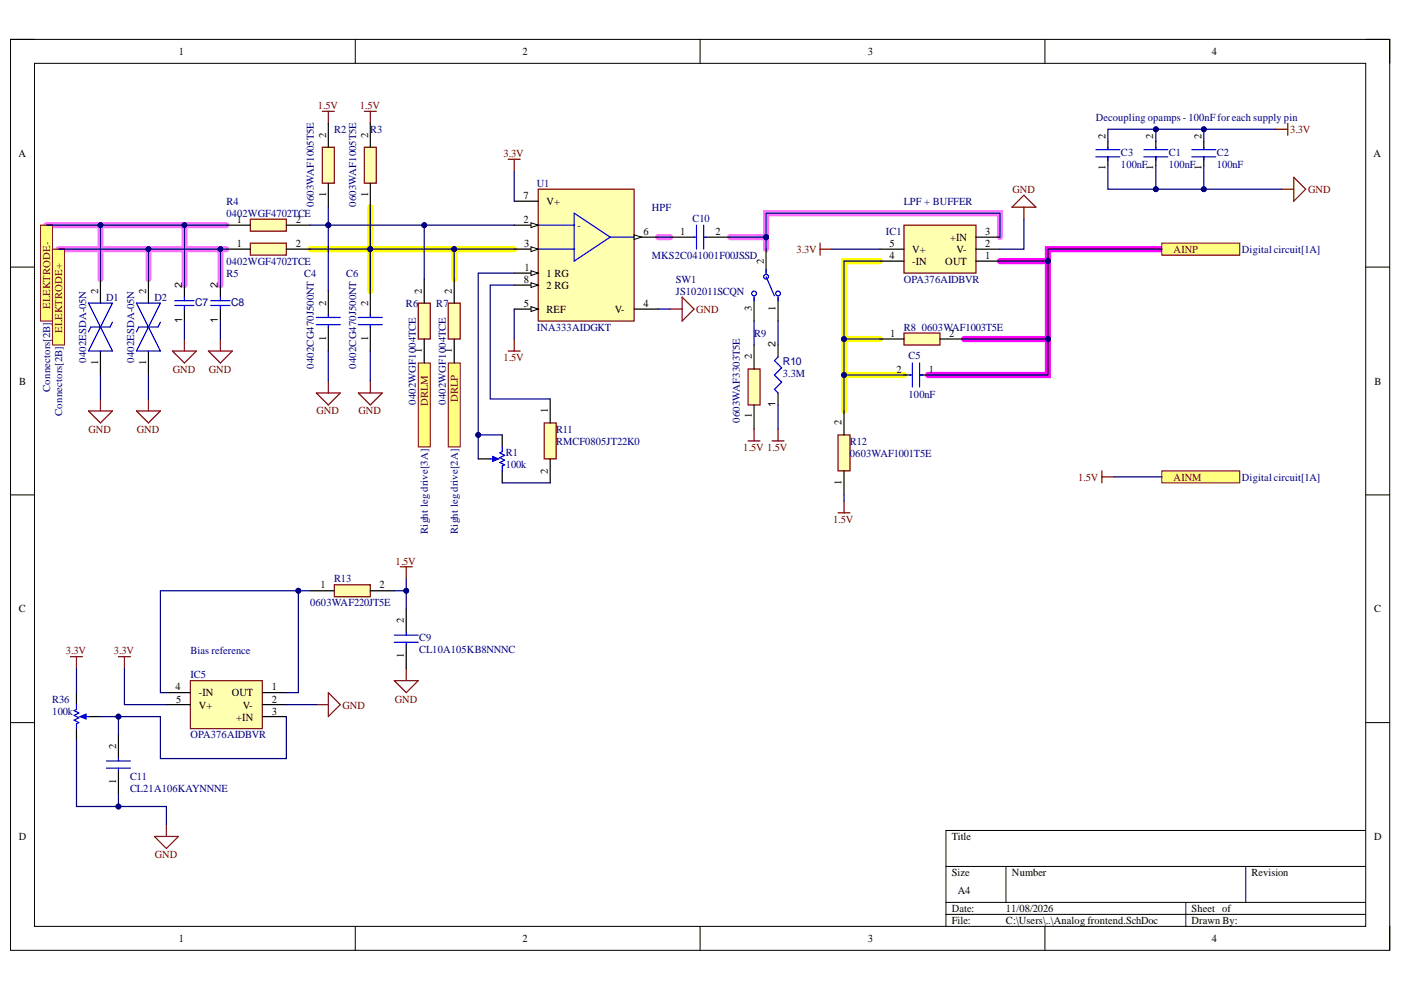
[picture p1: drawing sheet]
<svg xmlns="http://www.w3.org/2000/svg" width="297mm" height="210mm" viewBox="0 0 297 210" stroke-linecap="round" stroke-linejoin="round" font-family="sans-serif">
<defs><g id="words">
<g font-size="2.3">
<text x="37.9" y="11.7">1</text>
<text x="110.8" y="11.7">2</text>
<text x="184" y="11.7">3</text>
<text x="257" y="11.7">4</text>
<text x="3.9" y="33.3">A</text>
<text x="291.2" y="33.3">A</text>
<text x="50.2" y="47.3">1</text>
<text x="62.7" y="47.3">2</text>
<text x="111" y="47.3">2</text>
<text x="111" y="42.2">7</text>
<text x="115.9" y="43.5">V+</text>
<text x="50.2" y="52.4">1</text>
<text x="62.7" y="52.4">2</text>
<text x="111.1" y="52.4">3</text>
<text x="136.4" y="49.8">6</text>
<text x="144.2" y="49.8">1</text>
<text x="151.7" y="49.8">2</text>
<text x="188.6" y="52.4">5</text>
<text x="193.4" y="53.6">V+</text>
<text x="201.4" y="51.1">+IN</text>
<text x="202.8" y="53.6">V-</text>
<text x="208.9" y="52.4">2</text>
<text x="208.9" y="49.8">3</text>
<text x="111" y="60">8</text>
<text x="111.2" y="57.4">1</text>
<text x="115.9" y="58.7">1 RG</text>
<text x="188.6" y="54.9">4</text>
<text x="193.4" y="56.2">-IN</text>
<text x="200.4" y="56.2">OUT</text>
<text x="208.9" y="54.9">1</text>
<text x="111" y="65">5</text>
<text x="115.9" y="61.2">2 RG</text>
<text x="136.4" y="65">4</text>
<text x="115.9" y="66.3">REF</text>
<text x="130.3" y="66.3">V-</text>
<text x="188.7" y="71.4">1</text>
<text x="201.3" y="71.4">2</text>
<text x="4.1" y="81.5">B</text>
<text x="190.1" y="79">2</text>
<text x="197" y="79">1</text>
<text x="291.4" y="81.5">B</text>
<text x="68" y="124.8">1</text>
<text x="80.5" y="124.8">2</text>
<text x="4" y="129.8">C</text>
<text x="291.3" y="129.8">C</text>
<text x="37.2" y="146.3">4</text>
<text x="37.3" y="149">5</text>
<text x="42.2" y="147.6">-IN</text>
<text x="49.2" y="147.6">OUT</text>
<text x="57.6" y="146.3">1</text>
<text x="57.6" y="149">2</text>
<text x="42.2" y="150.2">V+</text>
<text x="50.1" y="152.8">+IN</text>
<text x="51.5" y="150.2">V-</text>
<text x="57.6" y="151.5">3</text>
<text x="4" y="178.1">D</text>
<text x="201.8" y="178.1">Title</text>
<text x="291.3" y="178.1">D</text>
<text x="201.8" y="185.8">Size</text>
<text x="214.6" y="185.8">Number</text>
<text x="265.3" y="185.8">Revision</text>
<text x="203" y="189.6">A4</text>
<text x="201.8" y="193.4">Date:</text>
<text x="201.8" y="195.9">File:</text>
<text x="213.3" y="193.4">11/08/2026</text>
<text x="213.3" y="195.9">C:\Users\..\Analog frontend.SchDoc</text>
<text x="252.6" y="193.4">Sheet of</text>
<text x="252.6" y="195.9">Drawn By:</text>
<text x="37.9" y="199.7">1</text>
<text x="110.8" y="199.7">2</text>
<text x="184" y="199.7">3</text>
<text x="257" y="199.7">4</text>
</g>
<g font-size="2.3" fill="#800000">
<text x="67.4" y="23.1">1.5V</text>
<text x="76.3" y="23.1">1.5V</text>
<text x="273.6" y="28.2">3.3V</text>
<text x="106.7" y="33.3">3.3V</text>
<text x="214.6" y="40.9">GND</text>
<text x="277.4" y="40.9">GND</text>
<text x="168.9" y="53.6">3.3V</text>
<text x="248.8" y="53.6">AINP</text>
<text x="147.6" y="66.3">GND</text>
<text x="106.7" y="76.5">1.5V</text>
<text x="36.6" y="79">GND</text>
<text x="44.3" y="79">GND</text>
<text x="67.1" y="87.9">GND</text>
<text x="76" y="87.9">GND</text>
<text x="18.8" y="91.8">GND</text>
<text x="29" y="91.8">GND</text>
<text x="157.6" y="95.6">1.5V 1.5V</text>
<text x="228.6" y="101.9">1.5V</text>
<text x="248.8" y="101.9">AINM</text>
<text x="176.6" y="110.8">1.5V</text>
<text x="83.9" y="119.7">1.5V</text>
<text x="14" y="138.7">3.3V</text>
<text x="24.1" y="138.7">3.3V</text>
<text x="83.7" y="149">GND</text>
<text x="72.6" y="150.2">GND</text>
<text x="32.8" y="182">GND</text>
</g>
<g font-size="2.3" fill="#000080">
<text x="70.8" y="28.2">R2</text>
<text x="78.5" y="28.2">R3</text>
<text x="232.3" y="25.6">Decoupling opamps - 100nF for each supply pin</text>
<text x="237.7" y="35.6">100nF</text>
<text x="237.7" y="33.1">C3</text>
<text x="247.8" y="35.6">100nF</text>
<text x="247.8" y="33.1">C1</text>
<text x="258" y="35.6">100nF</text>
<text x="258" y="33.1">C2</text>
<text x="113.8" y="39.7">U1</text>
<text x="48" y="43.5">R4</text>
<text x="48" y="46">0402WGF4702TCE</text>
<text x="138.2" y="44.7">HPF</text>
<text x="146.8" y="47">C10</text>
<text x="191.6" y="43.5">LPF + BUFFER</text>
<text x="122.5" y="48.5">-</text>
<text x="187.8" y="49.8">IC1</text>
<text x="263.3" y="53.6">Digital circuit[1A]</text>
<text x="48" y="58.7">R5</text>
<text x="48" y="56.2">0402WGF4702TCE</text>
<text x="64.5" y="58.7">C4</text>
<text x="73.4" y="58.7">C6</text>
<text x="138.2" y="54.9">MKS2C041001F00JSSD</text>
<text x="143.3" y="60">SW1</text>
<text x="191.6" y="60">OPA376AIDBVR</text>
<text x="22.5" y="63.8">D1</text>
<text x="32.8" y="63.8">D2</text>
<text x="41.4" y="64.8">C7</text>
<text x="49" y="64.8">C8</text>
<text x="86.1" y="65">R6</text>
<text x="92.5" y="65">R7</text>
<text x="143.3" y="62.5">JS102011SCQN</text>
<text x="113.8" y="70.1">INA333AIDGKT</text>
<text x="159.9" y="71.4">R9</text>
<text x="191.6" y="70.1">R8</text>
<text x="195.4" y="70.1">0603WAF1003T5E</text>
<text x="166" y="77.5">R10</text>
<text x="192.6" y="76.2">C5</text>
<text x="166" y="80">3.3M</text>
<text x="192.6" y="84.3">100nF</text>
<text x="117.9" y="91.8">R11</text>
<text x="117.9" y="94.3">RMCF0805JT22K0</text>
<text x="180.2" y="94.3">R12</text>
<text x="107.2" y="99.1">100k</text>
<text x="107.2" y="96.6">R1</text>
<text x="180.2" y="96.8">0603WAF1001T5E</text>
<text x="263.3" y="101.9">Digital circuit[1A]</text>
<text x="70.8" y="123.5">R13</text>
<text x="65.8" y="128.6">0603WAF220JT5E</text>
<text x="88.9" y="135.9">C9</text>
<text x="40.4" y="138.7">Bias reference</text>
<text x="40.4" y="143.8">IC5</text>
<text x="88.9" y="138.5">CL10A105KB8NNNC</text>
<text x="11.1" y="149">R36</text>
<text x="11.1" y="151.5">100k</text>
<text x="40.4" y="156.6">OPA376AIDBVR</text>
<text x="27.6" y="165.5">C11</text>
<text x="27.6" y="168">CL21A106KAYNNNE</text>
</g>
<g font-size="2.2">
<text x="69.1" y="29.2" transform="rotate(-90 69.1 29.2)">2</text>
<text x="78" y="29.2" transform="rotate(-90 78 29.2)">2</text>
<text x="234.4" y="29.4" transform="rotate(-90 234.4 29.4)">2</text>
<text x="244.5" y="29.4" transform="rotate(-90 244.5 29.4)">2</text>
<text x="254.8" y="29.4" transform="rotate(-90 254.8 29.4)">2</text>
<text x="69.1" y="41.8" transform="rotate(-90 69.1 41.8)">1</text>
<text x="78" y="41.8" transform="rotate(-90 78 41.8)">1</text>
<text x="234.4" y="36.1" transform="rotate(-90 234.4 36.1)">1</text>
<text x="244.5" y="36.1" transform="rotate(-90 244.5 36.1)">1</text>
<text x="254.8" y="36.1" transform="rotate(-90 254.8 36.1)">1</text>
<text x="161.9" y="55.9" transform="rotate(-90 161.9 55.9)">2</text>
<text x="20.8" y="62.3" transform="rotate(-90 20.8 62.3)">2</text>
<text x="31" y="62.3" transform="rotate(-90 31 62.3)">2</text>
<text x="38.6" y="61" transform="rotate(-90 38.6 61)">2</text>
<text x="46.2" y="61" transform="rotate(-90 46.2 61)">2</text>
<text x="69.1" y="64.8" transform="rotate(-90 69.1 64.8)">2</text>
<text x="78" y="64.8" transform="rotate(-90 78 64.8)">2</text>
<text x="89.5" y="62.3" transform="rotate(-90 89.5 62.3)">2</text>
<text x="95.8" y="62.3" transform="rotate(-90 95.8 62.3)">2</text>
<text x="159.4" y="66" transform="rotate(-90 159.4 66)">3</text>
<text x="164.5" y="65.9" transform="rotate(-90 164.5 65.9)">1</text>
<text x="38.6" y="68.4" transform="rotate(-90 38.6 68.4)">1</text>
<text x="46.2" y="68.4" transform="rotate(-90 46.2 68.4)">1</text>
<text x="20.8" y="77.3" transform="rotate(-90 20.8 77.3)">1</text>
<text x="31" y="77.3" transform="rotate(-90 31 77.3)">1</text>
<text x="69.1" y="72.2" transform="rotate(-90 69.1 72.2)">1</text>
<text x="78" y="72.2" transform="rotate(-90 78 72.2)">1</text>
<text x="89.5" y="74.8" transform="rotate(-90 89.5 74.8)">1</text>
<text x="95.8" y="74.8" transform="rotate(-90 95.8 74.8)">1</text>
<text x="159.4" y="76.2" transform="rotate(-90 159.4 76.2)">2</text>
<text x="164.5" y="73.7" transform="rotate(-90 164.5 73.7)">2</text>
<text x="116.1" y="87.6" transform="rotate(-90 116.1 87.6)">1</text>
<text x="159.4" y="88.7" transform="rotate(-90 159.4 88.7)">1</text>
<text x="164.5" y="86.2" transform="rotate(-90 164.5 86.2)">1</text>
<text x="178.4" y="90.2" transform="rotate(-90 178.4 90.2)">2</text>
<text x="116.1" y="100.4" transform="rotate(-90 116.1 100.4)">2</text>
<text x="178.4" y="102.8" transform="rotate(-90 178.4 102.8)">1</text>
<text x="85.7" y="132.1" transform="rotate(-90 85.7 132.1)">2</text>
<text x="85.7" y="139.6" transform="rotate(-90 85.7 139.6)">1</text>
<text x="24.6" y="158.8" transform="rotate(-90 24.6 158.8)">2</text>
<text x="24.6" y="166.3" transform="rotate(-90 24.6 166.3)">1</text>
</g>
<g font-size="2.2" fill="#000080">
<text x="66.5" y="43.9" transform="rotate(-90 66.5 43.9)">0603WAF1005T5E</text>
<text x="75.5" y="43.9" transform="rotate(-90 75.5 43.9)">0603WAF1005T5E</text>
<text x="18.3" y="77" transform="rotate(-90 18.3 77)">0402ESDA-05N</text>
<text x="28.4" y="77" transform="rotate(-90 28.4 77)">0402ESDA-05N</text>
<text x="10.7" y="83.1" transform="rotate(-90 10.7 83.1)">Connectors[2B]</text>
<text x="66.5" y="78.2" transform="rotate(-90 66.5 78.2)">0402CG470J500NT</text>
<text x="75.5" y="78.2" transform="rotate(-90 75.5 78.2)">0402CG470J500NT</text>
<text x="13.2" y="88.1" transform="rotate(-90 13.2 88.1)">Connectors[2B]</text>
<text x="88.2" y="85.9" transform="rotate(-90 88.2 85.9)">0402WGF1004TCE</text>
<text x="94.5" y="85.9" transform="rotate(-90 94.5 85.9)">0402WGF1004TCE</text>
<text x="156.8" y="89.7" transform="rotate(-90 156.8 89.7)">0603WAF3303T5E</text>
<text x="90.7" y="113.2" transform="rotate(-90 90.7 113.2)">Right leg drive[3A]</text>
<text x="97.1" y="113.2" transform="rotate(-90 97.1 113.2)">Right leg drive[2A]</text>
</g>
<g font-size="2.2" fill="#800000">
<text x="10.7" y="65.5" transform="rotate(-90 10.7 65.5)">ELEKTRODE-</text>
<text x="13.2" y="70.6" transform="rotate(-90 13.2 70.6)">ELEKTRODE+</text>
<text x="90.7" y="86.1" transform="rotate(-90 90.7 86.1)">DRLM</text>
<text x="97.1" y="85.3" transform="rotate(-90 97.1 85.3)">DRLP</text>
</g>
</g></defs>
<path d="M2.2 8.4h292.4v193.1h-292.4z" fill="none" stroke="#000" stroke-width=".21"/>
<path d="M7.3 13.4h282.3v183h-282.3z" fill-rule="evenodd" fill="#fff"/>
<g fill="none" stroke="#000" stroke-width=".21">
<path d="M2.2 8.3h5.1M7.3 13.4h282.3v183h-282.3zM75.3 8.3v5.1M148.4 8.3v5.1M221.5 8.4v5M289.6 8.4h5v5M2.2 56.6h5.1M289.6 56.6h5M2.2 104.9h5.1M289.6 104.9h5M2.2 153.2h5.1M289.6 153.2h5"/>
<path d="M289.6 176.1h-89v20.3M75.3 196.4v5.1M148.4 196.4v5.1M200.6 183.7h89M200.6 191.3h89M200.6 193.9h89M213.3 183.7v7.6M221.5 196.4v5.1M251.4 191.3v5.1M264.1 183.7v7.6M294.6 196.4v5.1"/>
</g>
<path d="M65.8 52.8h30.5v6.4M78.5 43.9v17.8M96.3 52.8h12.7M186.6 55.4h-7.7v31.7M178.9 71.9h7.7M178.9 79.5h12.8" fill="none" stroke="#ff0" stroke-width="1.3"/>
<path d="M212 55.4h10.2M246.3 52.8h-24.1v26.7h-25.4M204.4 71.9h17.8" fill="none" stroke="#f0f" stroke-width="1.3"/>
<path d="M9.9 47.7h38.1M12.4 52.8h34.3v7.6M21.3 47.7v11.5M31.5 52.8v6.4M39.1 47.7v12.7M46.7 52.8h1.3M139.5 50.3h2.6M154.8 50.3h7.6M162.4 50.3v-5.1h49.6v5.1M162.4 50.3v2.5" fill="none" stroke="#ff6eff" stroke-width="1.3"/>
<path d="M8.6 47.7h2.5v20.4h-2.5z" fill-rule="evenodd" fill="#ffff80"/>
<path d="M8.6 47.7h2.5v20.4h-2.5z" fill="none" stroke="#800000" stroke-width=".21"/>
<path d="M11.1 52.8h2.6v20.4h-2.6z" fill-rule="evenodd" fill="#ffff80"/>
<path d="M11.1 52.8h2.6v20.4h-2.6z" fill="none" stroke="#800000" stroke-width=".21"/>
<path d="M246.3 51.5h16.6v2.6h-16.6z" fill-rule="evenodd" fill="#ffff80"/>
<path d="M246.3 51.5h16.6v2.6h-16.6z" fill="none" stroke="#800000" stroke-width=".21"/>
<path d="M246.3 99.8h16.6v2.6h-16.6z" fill-rule="evenodd" fill="#ffff80"/>
<path d="M246.3 99.8h16.6v2.6h-16.6z" fill="none" stroke="#800000" stroke-width=".21"/>
<path d="M95 77h2.6v17.8h-2.6z" fill-rule="evenodd" fill="#ffff80"/>
<path d="M95 77h2.6v17.8h-2.6z" fill="none" stroke="#800000" stroke-width=".21"/>
<path d="M88.7 77h2.5v17.8h-2.5z" fill-rule="evenodd" fill="#ffff80"/>
<path d="M88.7 77h2.5v17.8h-2.5z" fill="none" stroke="#800000" stroke-width=".21"/>
<path d="M274.3 37.6l2.5 2.5-2.5 2.6zM271.8 40.1h2.5M32.7 177.4h5.1l-2.5 2.5zM35.3 174.8v2.6" fill="none" stroke="#800000" stroke-width=".26"/>
<path d="M245.1 30v1.5M245.1 33.3v1.7M255.2 30v1.5M255.2 33.3v1.7M16.2 146.9v2.5M16.2 154.5v2.5M18.8 151.9h2.5" fill="none" stroke="#000" stroke-width=".26"/>
<path d="M242.5 33.3h5.1M242.5 31.7h5.1M245.1 31.2v.3M245.1 33.3v.7M252.7 33.3h5.1M252.7 31.7h5.1M255.2 31.2v.3M255.2 33.3v.7M17.5 151.9h1.3" fill="none" stroke="#00f" stroke-width=".26"/>
<path d="M17 151.9l1.2-.5v1z" fill="#00f"/>
<g fill="none" stroke="#00f" stroke-width=".26">
<path d="M232.3 33.3h5.1M232.3 31.7h5.1M234.9 31.2v.3M234.9 33.3v.7M162.4 58.7l1.8 4M162.4 57.1v.8M159.9 63v.8M165 63v.8M103.9 97.3h1.3M16.2 149.4v1l-.5 .3 1 .5-1 .5 1 .5-1 .5 1 .5-.5 .3v1M17 151.9l1.2-.5v1z"/>
<circle cx="162.4" cy="58.7" r=".51"/>
<circle cx="159.9" cy="62.2" r=".51"/>
<circle cx="165" cy="62.2" r=".51"/>
</g>
<path d="M234.9 30v1.5M234.9 33.3v1.7M162.4 52.8v5.1M159.9 63v5.1M165 63v5.1M101.4 97.3h2.5M106.5 92.2v2.6M106.5 99.8v2.6" fill="none" stroke="#000" stroke-width=".26"/>
<g fill="none" stroke="#800000" stroke-width=".26">
<path d="M68.3 23.6h2.6M69.6 23.6v2.5M77.2 23.6h2.6M78.5 23.6v2.5M107.8 33.8h2.5M109 33.8v2.5M270.5 27.4h2.5M273 26.1v2.6M173.9 51.5v2.6M173.9 52.8h2.5M214.5 43.9l2.6-2.5 2.5 2.5zM217.1 43.9v2.6"/>
<path d="M36.6 74.4h5l-2.5 2.6zM39.1 71.9v2.5M44.2 74.4h5.1l-2.6 2.6zM46.7 71.9v2.5M107.8 74.4h2.5M109 71.9v2.5M142.1 65.5h2.5M144.6 63l2.6 2.5-2.6 2.6zM18.8 87.1h5l-2.5 2.6zM21.3 84.6v2.5M28.9 87.1h5.1l-2.5 2.6zM31.5 84.6v2.5"/>
<path d="M67.1 83.3h5l-2.5 2.6zM69.6 80.8v2.5M76 83.3h5.1l-2.6 2.6zM78.5 80.8v2.5M158.6 93.5h2.5M159.9 90.9v2.6M163.7 93.5h2.5M165 90.9v2.6M233.6 99.8v2.6M177.7 108.7h2.5M178.9 106.2v2.5M233.6 101.1h2.6"/>
<path d="M14.9 139.2h2.6M16.2 139.2v2.6M25.1 139.2h2.6M26.4 139.2v2.6M84.9 120.2h2.5M86.1 120.2v2.5M67.1 149.4h2.5M69.6 146.9l2.5 2.5-2.5 2.5zM83.6 144.3h5.1l-2.6 2.6zM86.1 141.8v2.5"/>
</g>
<path d="M104.4 96.8l1.3 .5-1.3 .5z" fill="#00f"/>
<path d="M192.9 79.5h.3M193.4 77v5.1M195 77v5.1M195 79.5h.7M104.4 96.8l1.3 .5-1.3 .5zM106.5 94.8v1l-.5 .2 1 .5-1 .5 1 .6-1 .5 1 .5-.5 .2v1" fill="none" stroke="#00f" stroke-width=".26"/>
<path d="M191.7 79.5h1.5M195 79.5h1.8" fill="none" stroke="#000" stroke-width=".26"/>
<path d="M191.7 47.7h15.2v10.2h-15.2z" fill-rule="evenodd" fill="#ffffb0"/>
<path d="M191.7 47.7h15.2v10.2h-15.2z" fill="none" stroke="#800000" stroke-width=".26"/>
<path d="M186.6 55.4h5.1M186.6 52.8h5.1M206.9 55.4h5.1M206.9 52.8h5.1M206.9 50.3h5.1" fill="none" stroke="#000" stroke-width=".26"/>
<path d="M40.4 144.3h15.2v10.2h-15.2z" fill-rule="evenodd" fill="#ffffb0"/>
<path d="M40.4 144.3h15.2v10.2h-15.2z" fill="none" stroke="#800000" stroke-width=".26"/>
<g fill="none" stroke="#000" stroke-width=".26">
<path d="M21.3 59.2v5.1M31.5 59.2v5.1M142.1 50.3h5.1M149.7 50.3h5.1M21.3 74.4v5.1M31.5 74.4v5.1M39.1 60.4v2.6M39.1 65.5v2.6M46.7 60.4v2.6M46.7 65.5v2.6M69.6 61.7v5.1M69.6 69.3v5.1"/>
<path d="M78.5 61.7v5.1M78.5 69.3v5.1M86.1 129.1v5M86.1 136.7v5.1M25.1 155.7v5.1M35.3 146.9h5.1M35.3 149.4h5.1M55.6 146.9h5.1M55.6 149.4h5.1M55.6 151.9h5.1M25.1 163.4v5.1"/>
</g>
<g fill="none" stroke="#00f" stroke-width=".26">
<path d="M147.2 50.3h.5M147.7 47.7v5.1M149.2 47.7v5.1M149.2 50.3h.5M18.8 64.3l5 10.1h-5l5-10.1zM23.8 68.3l-.5 1h-4l-.5 1.1M28.9 64.3h5.1l-5.1 10.1h5.1zM34 68.3l-.5 1h-4.1l-.5 1.1M37.1 63.8h4M37.1 64.8h4M39.1 63v.8M39.1 64.8v.7"/>
<path d="M44.7 63.8h4.1M44.7 64.8h4.1M46.7 63v.8M46.7 64.8v.7M67.1 68.8h5M67.1 67.3h5M69.6 66.8v.5M69.6 68.8v.5M76 68.8h5.1M76 67.3h5.1M78.5 66.8v.5M78.5 68.8v.5"/>
<path d="M83.6 136.2h5.1M83.6 134.7h5.1M86.1 134.1v.6M86.1 136.2v.5M22.6 162.9h5.1M22.6 161.3h5.1M25.1 160.8v.5M25.1 162.9v.5"/>
</g>
<path d="M53.1 46.5h7.6v2.5h-7.6z" fill-rule="evenodd" fill="#ffffb0"/>
<path d="M53.1 46.5h7.6v2.5h-7.6z" fill="none" stroke="#800000" stroke-width=".26"/>
<path d="M48 47.7h5.1M60.7 47.7h5.1" fill="none" stroke="#000" stroke-width=".26"/>
<path d="M53.1 51.5h7.6v2.6h-7.6z" fill-rule="evenodd" fill="#ffffb0"/>
<path d="M53.1 51.5h7.6v2.6h-7.6z" fill="none" stroke="#800000" stroke-width=".26"/>
<path d="M48 52.8h5.1M60.7 52.8h5.1M165 73.2v2.5M165 83.3v2.6" fill="none" stroke="#000" stroke-width=".26"/>
<path d="M165 75.7l-.8 .8 1.5 1.5-1.5 1.5 1.5 1.5-1.5 1.6 .8 .7" fill="none" stroke="#00f" stroke-width=".26"/>
<path d="M191.7 70.6h7.6v2.6h-7.6z" fill-rule="evenodd" fill="#ffffb0"/>
<path d="M191.7 70.6h7.6v2.6h-7.6z" fill="none" stroke="#800000" stroke-width=".26"/>
<path d="M186.6 71.9h5.1M199.3 71.9h5.1" fill="none" stroke="#000" stroke-width=".26"/>
<path d="M88.7 64.3h2.5v7.6h-2.5z" fill-rule="evenodd" fill="#ffffb0"/>
<path d="M88.7 64.3h2.5v7.6h-2.5z" fill="none" stroke="#800000" stroke-width=".26"/>
<path d="M89.9 59.2v5.1M89.9 71.9v5.1" fill="none" stroke="#000" stroke-width=".26"/>
<path d="M95 64.3h2.6v7.6h-2.6z" fill-rule="evenodd" fill="#ffffb0"/>
<path d="M95 64.3h2.6v7.6h-2.6z" fill="none" stroke="#800000" stroke-width=".26"/>
<path d="M96.3 59.2v5.1M96.3 71.9v5.1" fill="none" stroke="#000" stroke-width=".26"/>
<path d="M177.7 92.2h2.5v7.6h-2.5z" fill-rule="evenodd" fill="#ffffb0"/>
<path d="M177.7 92.2h2.5v7.6h-2.5z" fill="none" stroke="#800000" stroke-width=".26"/>
<path d="M178.9 87.1v5.1M178.9 99.8v5.1" fill="none" stroke="#000" stroke-width=".26"/>
<path d="M115.4 89.7h2.5v7.6h-2.5z" fill-rule="evenodd" fill="#ffffb0"/>
<path d="M115.4 89.7h2.5v7.6h-2.5z" fill="none" stroke="#800000" stroke-width=".26"/>
<path d="M116.6 84.6v5.1M116.6 97.3v5.1" fill="none" stroke="#000" stroke-width=".26"/>
<path d="M68.3 31.2h2.6v7.6h-2.6z" fill-rule="evenodd" fill="#ffffb0"/>
<path d="M68.3 31.2h2.6v7.6h-2.6z" fill="none" stroke="#800000" stroke-width=".26"/>
<path d="M69.6 26.1v5.1M69.6 38.8v5.1" fill="none" stroke="#000" stroke-width=".26"/>
<path d="M77.2 31.2h2.6v7.6h-2.6z" fill-rule="evenodd" fill="#ffffb0"/>
<path d="M77.2 31.2h2.6v7.6h-2.6z" fill="none" stroke="#800000" stroke-width=".26"/>
<path d="M78.5 26.1v5.1M78.5 38.8v5.1" fill="none" stroke="#000" stroke-width=".26"/>
<path d="M158.6 78.2h2.5v7.7h-2.5z" fill-rule="evenodd" fill="#ffffb0"/>
<path d="M158.6 78.2h2.5v7.7h-2.5z" fill="none" stroke="#800000" stroke-width=".26"/>
<path d="M159.9 73.2v5M159.9 85.9v5" fill="none" stroke="#000" stroke-width=".26"/>
<path d="M70.9 124h7.6v2.5h-7.6z" fill-rule="evenodd" fill="#ffffb0"/>
<path d="M70.9 124h7.6v2.5h-7.6z" fill="none" stroke="#800000" stroke-width=".26"/>
<path d="M65.8 125.3h5.1M78.5 125.3h5.1" fill="none" stroke="#000" stroke-width=".26"/>
<path d="M114.1 40.1h20.3v28h-20.3z" fill-rule="evenodd" fill="#ffffb0"/>
<path d="M114.1 40.1h20.3v28h-20.3z" fill="none" stroke="#800000" stroke-width=".26"/>
<path d="M114.1 47.7h7.6M114.1 52.8h7.6M121.7 45.2l7.7 5.1-7.7 5.1zM129.4 50.3h5" fill="none" stroke="#00f" stroke-width=".26"/>
<path d="M109 52.8h5.1" fill="none" stroke="#000" stroke-width=".26"/>
<path d="M112.6 52.3l1.5 .5-1.5 .5z" fill="#f8fcff"/>
<path d="M112.6 52.3l1.5 .5-1.5 .5z" fill="none" stroke="#000" stroke-width=".21"/>
<path d="M109 47.7h5.1" fill="none" stroke="#000" stroke-width=".26"/>
<path d="M112.6 47.2l1.5 .5-1.5 .6z" fill="#f8fcff"/>
<path d="M112.6 47.2l1.5 .5-1.5 .6z" fill="none" stroke="#000" stroke-width=".21"/>
<path d="M134.4 50.3h5.1" fill="none" stroke="#000" stroke-width=".26"/>
<path d="M134.4 49.8l1.6 .5-1.6 .5z" fill="#f8fcff"/>
<path d="M134.4 49.8l1.6 .5-1.6 .5z" fill="none" stroke="#000" stroke-width=".21"/>
<path d="M109 57.9h5.1" fill="none" stroke="#000" stroke-width=".26"/>
<path d="M112.6 57.4l1.5 .5-1.5 .5z" fill="#f8fcff"/>
<path d="M112.6 57.4l1.5 .5-1.5 .5z" fill="none" stroke="#000" stroke-width=".21"/>
<path d="M109 65.5h5.1M134.4 65.5h5.1" fill="none" stroke="#000" stroke-width=".26"/>
<path d="M112.6 65l1.5 .5-1.5 .5z" fill="#f8fcff"/>
<path d="M112.6 65l1.5 .5-1.5 .5z" fill="none" stroke="#000" stroke-width=".21"/>
<path d="M109 42.7h5.1M109 60.4h5.1" fill="none" stroke="#000" stroke-width=".26"/>
<path d="M112.6 59.9l1.5 .5-1.5 .6z" fill="#f8fcff"/>
<path d="M112.6 59.9l1.5 .5-1.5 .6z" fill="none" stroke="#000" stroke-width=".21"/>
<path d="M186.6 55.4h-7.7v31.7" fill="none" stroke="#000080" stroke-width=".26"/>
<circle cx="178.9" cy="71.9" r=".51" fill="#000080"/>
<circle cx="178.9" cy="71.9" r=".51" fill="none" stroke="#000080" stroke-width=".21"/>
<circle cx="178.9" cy="79.5" r=".51" fill="#000080"/>
<circle cx="178.9" cy="79.5" r=".51" fill="none" stroke="#000080" stroke-width=".21"/>
<path d="M178.9 71.9h7.7" fill="none" stroke="#000080" stroke-width=".26"/>
<circle cx="178.9" cy="71.9" r=".51" fill="#000080"/>
<circle cx="178.9" cy="71.9" r=".51" fill="none" stroke="#000080" stroke-width=".21"/>
<path d="M204.4 71.9h17.8" fill="none" stroke="#000080" stroke-width=".26"/>
<circle cx="222.2" cy="71.9" r=".51" fill="#000080"/>
<circle cx="222.2" cy="71.9" r=".51" fill="none" stroke="#000080" stroke-width=".21"/>
<path d="M178.9 79.5h12.8" fill="none" stroke="#000080" stroke-width=".26"/>
<circle cx="178.9" cy="79.5" r=".51" fill="#000080"/>
<circle cx="178.9" cy="79.5" r=".51" fill="none" stroke="#000080" stroke-width=".21"/>
<path d="M154.8 50.3h7.6M16.2 141.8v5.1" fill="none" stroke="#000080" stroke-width=".26"/>
<circle cx="162.4" cy="50.3" r=".51" fill="#000080"/>
<circle cx="162.4" cy="50.3" r=".51" fill="none" stroke="#000080" stroke-width=".21"/>
<path d="M162.4 50.3v2.5M159.9 68.1v5.1M165 68.1v5.1" fill="none" stroke="#000080" stroke-width=".26"/>
<circle cx="162.4" cy="50.3" r=".51" fill="#000080"/>
<circle cx="162.4" cy="50.3" r=".51" fill="none" stroke="#000080" stroke-width=".21"/>
<path d="M78.5 43.9v8.9M39.1 68.1v3.8M46.7 68.1v3.8M69.6 74.4v6.4M78.5 74.4v6.4" fill="none" stroke="#000080" stroke-width=".26"/>
<circle cx="78.5" cy="52.8" r=".51" fill="#000080"/>
<circle cx="78.5" cy="52.8" r=".51" fill="none" stroke="#000080" stroke-width=".21"/>
<path d="M69.6 43.9v3.8" fill="none" stroke="#000080" stroke-width=".26"/>
<circle cx="69.6" cy="47.7" r=".51" fill="#000080"/>
<circle cx="69.6" cy="47.7" r=".51" fill="none" stroke="#000080" stroke-width=".21"/>
<path d="M246.3 52.8h-24.1v26.7h-25.4M21.3 79.5v5.1M31.5 79.5v5.1M106.5 102.4h10.1M236.2 101.1h10.1" fill="none" stroke="#000080" stroke-width=".26"/>
<circle cx="222.2" cy="71.9" r=".51" fill="#000080"/>
<circle cx="222.2" cy="71.9" r=".51" fill="none" stroke="#000080" stroke-width=".21"/>
<circle cx="222.2" cy="55.4" r=".51" fill="#000080"/>
<circle cx="222.2" cy="55.4" r=".51" fill="none" stroke="#000080" stroke-width=".21"/>
<path d="M162.4 50.3v-5.1h49.6v5.1" fill="none" stroke="#000080" stroke-width=".26"/>
<circle cx="162.4" cy="50.3" r=".51" fill="#000080"/>
<circle cx="162.4" cy="50.3" r=".51" fill="none" stroke="#000080" stroke-width=".21"/>
<path d="M212 55.4h10.2M217.1 46.5v6.3h-5.1" fill="none" stroke="#000080" stroke-width=".26"/>
<circle cx="222.2" cy="55.4" r=".51" fill="#000080"/>
<circle cx="222.2" cy="55.4" r=".51" fill="none" stroke="#000080" stroke-width=".21"/>
<path d="M176.4 52.8h10.2M21.3 151.9h3.8v3.8" fill="none" stroke="#000080" stroke-width=".26"/>
<circle cx="25.1" cy="151.9" r=".51" fill="#000080"/>
<circle cx="25.1" cy="151.9" r=".51" fill="none" stroke="#000080" stroke-width=".21"/>
<path d="M25.1 151.9h8.9v8.9h26.7v-8.9" fill="none" stroke="#000080" stroke-width=".26"/>
<circle cx="25.1" cy="151.9" r=".51" fill="#000080"/>
<circle cx="25.1" cy="151.9" r=".51" fill="none" stroke="#000080" stroke-width=".21"/>
<path d="M35.3 146.9h-1.3v-21.6h29.3v21.6h-2.6" fill="none" stroke="#000080" stroke-width=".26"/>
<circle cx="63.3" cy="125.3" r=".51" fill="#000080"/>
<circle cx="63.3" cy="125.3" r=".51" fill="none" stroke="#000080" stroke-width=".21"/>
<path d="M255.2 35v5.1M26.4 141.8v7.6h8.9M60.7 149.4h6.4" fill="none" stroke="#000080" stroke-width=".26"/>
<circle cx="255.2" cy="40.1" r=".51" fill="#000080"/>
<circle cx="255.2" cy="40.1" r=".51" fill="none" stroke="#000080" stroke-width=".21"/>
<path d="M255.2 27.4v2.6" fill="none" stroke="#000080" stroke-width=".26"/>
<circle cx="255.2" cy="27.4" r=".51" fill="#000080"/>
<circle cx="255.2" cy="27.4" r=".51" fill="none" stroke="#000080" stroke-width=".21"/>
<path d="M245.1 35v5.1" fill="none" stroke="#000080" stroke-width=".26"/>
<circle cx="245.1" cy="40.1" r=".51" fill="#000080"/>
<circle cx="245.1" cy="40.1" r=".51" fill="none" stroke="#000080" stroke-width=".21"/>
<path d="M245.1 27.4v2.6" fill="none" stroke="#000080" stroke-width=".26"/>
<circle cx="245.1" cy="27.4" r=".51" fill="#000080"/>
<circle cx="245.1" cy="27.4" r=".51" fill="none" stroke="#000080" stroke-width=".21"/>
<path d="M234.9 35v5.1h36.9" fill="none" stroke="#000080" stroke-width=".26"/>
<circle cx="255.2" cy="40.1" r=".51" fill="#000080"/>
<circle cx="255.2" cy="40.1" r=".51" fill="none" stroke="#000080" stroke-width=".21"/>
<circle cx="245.1" cy="40.1" r=".51" fill="#000080"/>
<circle cx="245.1" cy="40.1" r=".51" fill="none" stroke="#000080" stroke-width=".21"/>
<path d="M270.5 27.4h-35.6v2.6" fill="none" stroke="#000080" stroke-width=".26"/>
<circle cx="245.1" cy="27.4" r=".51" fill="#000080"/>
<circle cx="245.1" cy="27.4" r=".51" fill="none" stroke="#000080" stroke-width=".21"/>
<circle cx="255.2" cy="27.4" r=".51" fill="#000080"/>
<circle cx="255.2" cy="27.4" r=".51" fill="none" stroke="#000080" stroke-width=".21"/>
<path d="M78.5 52.8v8.9" fill="none" stroke="#000080" stroke-width=".26"/>
<circle cx="78.5" cy="52.8" r=".51" fill="#000080"/>
<circle cx="78.5" cy="52.8" r=".51" fill="none" stroke="#000080" stroke-width=".21"/>
<path d="M69.6 47.7v14" fill="none" stroke="#000080" stroke-width=".26"/>
<circle cx="69.6" cy="47.7" r=".51" fill="#000080"/>
<circle cx="69.6" cy="47.7" r=".51" fill="none" stroke="#000080" stroke-width=".21"/>
<path d="M16.2 157v14h19.1v3.8" fill="none" stroke="#000080" stroke-width=".26"/>
<circle cx="25.1" cy="171" r=".51" fill="#000080"/>
<circle cx="25.1" cy="171" r=".51" fill="none" stroke="#000080" stroke-width=".21"/>
<path d="M25.1 168.5v2.5" fill="none" stroke="#000080" stroke-width=".26"/>
<circle cx="25.1" cy="171" r=".51" fill="#000080"/>
<circle cx="25.1" cy="171" r=".51" fill="none" stroke="#000080" stroke-width=".21"/>
<path d="M12.4 52.8h34.3v7.6" fill="none" stroke="#000080" stroke-width=".26"/>
<circle cx="31.5" cy="52.8" r=".51" fill="#000080"/>
<circle cx="31.5" cy="52.8" r=".51" fill="none" stroke="#000080" stroke-width=".21"/>
<circle cx="46.7" cy="52.8" r=".51" fill="#000080"/>
<circle cx="46.7" cy="52.8" r=".51" fill="none" stroke="#000080" stroke-width=".21"/>
<path d="M9.9 47.7h38.1" fill="none" stroke="#000080" stroke-width=".26"/>
<circle cx="21.3" cy="47.7" r=".51" fill="#000080"/>
<circle cx="21.3" cy="47.7" r=".51" fill="none" stroke="#000080" stroke-width=".21"/>
<circle cx="39.1" cy="47.7" r=".51" fill="#000080"/>
<circle cx="39.1" cy="47.7" r=".51" fill="none" stroke="#000080" stroke-width=".21"/>
<path d="M21.3 47.7v11.5" fill="none" stroke="#000080" stroke-width=".26"/>
<circle cx="21.3" cy="47.7" r=".51" fill="#000080"/>
<circle cx="21.3" cy="47.7" r=".51" fill="none" stroke="#000080" stroke-width=".21"/>
<path d="M31.5 52.8v6.4" fill="none" stroke="#000080" stroke-width=".26"/>
<circle cx="31.5" cy="52.8" r=".51" fill="#000080"/>
<circle cx="31.5" cy="52.8" r=".51" fill="none" stroke="#000080" stroke-width=".21"/>
<path d="M39.1 47.7v12.7" fill="none" stroke="#000080" stroke-width=".26"/>
<circle cx="39.1" cy="47.7" r=".51" fill="#000080"/>
<circle cx="39.1" cy="47.7" r=".51" fill="none" stroke="#000080" stroke-width=".21"/>
<path d="M46.7 52.8h1.3" fill="none" stroke="#000080" stroke-width=".26"/>
<circle cx="46.7" cy="52.8" r=".51" fill="#000080"/>
<circle cx="46.7" cy="52.8" r=".51" fill="none" stroke="#000080" stroke-width=".21"/>
<path d="M165 85.9v5M178.9 104.9v1.3M86.1 122.7v6.4" fill="none" stroke="#000080" stroke-width=".26"/>
<circle cx="86.1" cy="125.3" r=".51" fill="#000080"/>
<circle cx="86.1" cy="125.3" r=".51" fill="none" stroke="#000080" stroke-width=".21"/>
<path d="M63.3 125.3h2.5" fill="none" stroke="#000080" stroke-width=".26"/>
<circle cx="63.3" cy="125.3" r=".51" fill="#000080"/>
<circle cx="63.3" cy="125.3" r=".51" fill="none" stroke="#000080" stroke-width=".21"/>
<path d="M83.6 125.3h2.5" fill="none" stroke="#000080" stroke-width=".26"/>
<circle cx="86.1" cy="125.3" r=".51" fill="#000080"/>
<circle cx="86.1" cy="125.3" r=".51" fill="none" stroke="#000080" stroke-width=".21"/>
<path d="M65.8 52.8h30.5v6.4" fill="none" stroke="#000080" stroke-width=".26"/>
<circle cx="78.5" cy="52.8" r=".51" fill="#000080"/>
<circle cx="78.5" cy="52.8" r=".51" fill="none" stroke="#000080" stroke-width=".21"/>
<circle cx="96.3" cy="52.8" r=".51" fill="#000080"/>
<circle cx="96.3" cy="52.8" r=".51" fill="none" stroke="#000080" stroke-width=".21"/>
<path d="M65.8 47.7h24.1v11.5" fill="none" stroke="#000080" stroke-width=".26"/>
<circle cx="69.6" cy="47.7" r=".51" fill="#000080"/>
<circle cx="69.6" cy="47.7" r=".51" fill="none" stroke="#000080" stroke-width=".21"/>
<circle cx="90" cy="47.7" r=".51" fill="#000080"/>
<circle cx="90" cy="47.7" r=".51" fill="none" stroke="#000080" stroke-width=".21"/>
<path d="M89.9 47.7h19.1" fill="none" stroke="#000080" stroke-width=".26"/>
<circle cx="90" cy="47.7" r=".51" fill="#000080"/>
<circle cx="90" cy="47.7" r=".51" fill="none" stroke="#000080" stroke-width=".21"/>
<path d="M96.3 52.8h12.7" fill="none" stroke="#000080" stroke-width=".26"/>
<circle cx="96.3" cy="52.8" r=".51" fill="#000080"/>
<circle cx="96.3" cy="52.8" r=".51" fill="none" stroke="#000080" stroke-width=".21"/>
<path d="M109 36.3v6.4M139.5 50.3h2.6M109 65.5v6.4M139.5 65.5h2.6M106.5 92.2h-5.1v5.1" fill="none" stroke="#000080" stroke-width=".26"/>
<circle cx="101.4" cy="92.2" r=".51" fill="#000080"/>
<circle cx="101.4" cy="92.2" r=".51" fill="none" stroke="#000080" stroke-width=".21"/>
<path d="M109 57.9h-7.6v34.3M109 60.4h-5.1v24.2h12.7" fill="none" stroke="#000080" stroke-width=".26"/>
<circle cx="101.4" cy="92.2" r=".51" fill="#000080"/>
<circle cx="101.4" cy="92.2" r=".51" fill="none" stroke="#000080" stroke-width=".21"/>
<use href="#words"/>
</svg>
